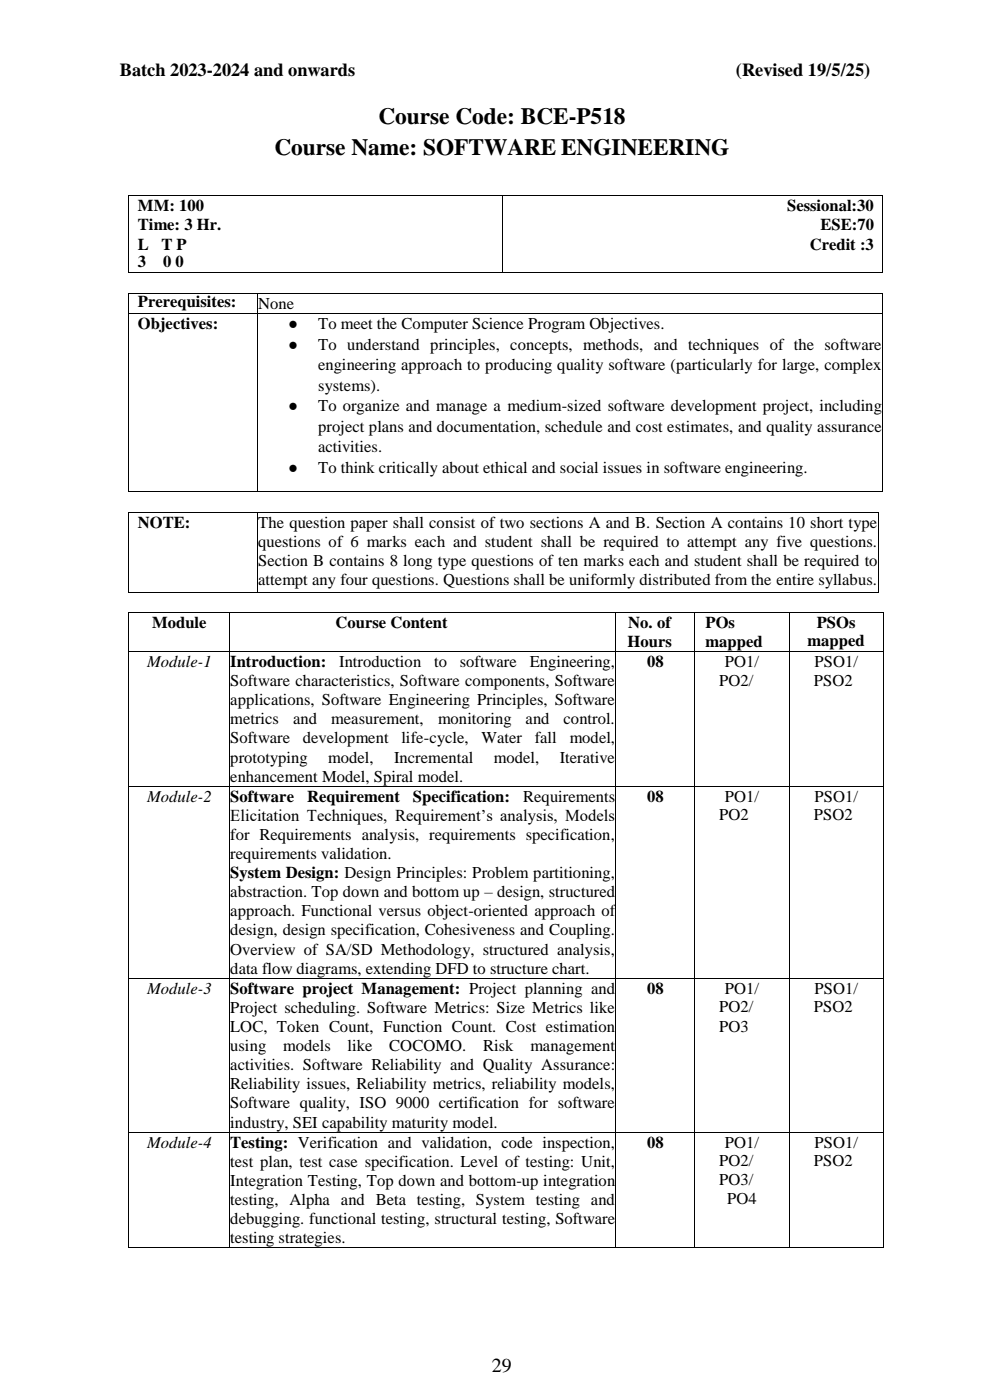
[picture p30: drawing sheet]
<svg xmlns="http://www.w3.org/2000/svg" width="210mm" height="297mm" viewBox="0 0 210 297" stroke-linecap="round" stroke-linejoin="round" font-family="sans-serif">
<defs><g id="words">
<g font-size="5">
<text x="80.3" y="26.4">Course Code: BCE-P518</text>
<text x="58.2" y="32.9">Course Name: SOFTWARE ENGINEERING</text>
</g>
<text font-size="4.2" x="104.4" y="291.1">29</text>
<g font-size="3.9">
<text x="25.4" y="16">Batch 2023-2024 and onwards</text>
<text x="156.1" y="16">(Revised 19/5/25)</text>
</g>
<g font-size="3.5">
<text x="29.3" y="44.8">MM: 100</text>
<text x="167" y="44.8">Sessional:30</text>
<text x="29.3" y="48.9">Time: 3 Hr.</text>
<text x="29.3" y="53">L</text>
<text x="34.2" y="53">T P</text>
<text x="171.8" y="53">Credit :3</text>
<text x="174.1" y="48.9">ESE:70</text>
<text x="29.3" y="56.7">3</text>
<text x="34.6" y="56.7">0 0</text>
<text x="29.3" y="65.2">Prerequisites:</text>
<text x="54.8" y="65.5">None</text>
<text x="29.3" y="69.7">Objectives:</text>
<text x="61.1" y="69.8">●</text>
<text x="67.5" y="69.8">To meet the Computer Science Program Objectives.</text>
<text x="61.1" y="74.2">●</text>
<text x="67.5" y="74.2">To understand principles, concepts, methods, and techniques of the software</text>
<text x="67.5" y="78.6">engineering approach to producing quality software (particularly for large, complex</text>
<text x="67.5" y="82.9">systems).</text>
<text x="61.1" y="87.3">●</text>
<text x="67.5" y="87.3">To organize and manage a medium-sized software development project, including</text>
<text x="67.5" y="91.6">project plans and documentation, schedule and cost estimates, and quality assurance</text>
<text x="67.5" y="95.9">activities.</text>
<text x="61.1" y="100.3">●</text>
<text x="67.5" y="100.3">To think critically about ethical and social issues in software engineering.</text>
<text x="29.3" y="112.1">NOTE:</text>
<text x="54.8" y="112">The question paper shall consist of two sections A and B. Section A contains 10 short type</text>
<text x="54.8" y="116.1">questions of 6 marks each and student shall be required to attempt any five questions.</text>
<text x="54.8" y="120.1">Section B contains 8 long type questions of ten marks each and student shall be required to</text>
<text x="54.8" y="124.1">attempt any four questions. Questions shall be uniformly distributed from the entire syllabus.</text>
<text x="48.9" y="141.5">Introduction:</text>
<text x="71.9" y="141.5">Introduction</text>
<text x="92.1" y="141.5">to</text>
<text x="97.6" y="141.5">software</text>
<text x="112.4" y="141.5">Engineering,</text>
<text x="153.8" y="141.5">PO1/</text>
<text x="172.8" y="141.5">PSO1/</text>
<text x="48.9" y="145.6">Software characteristics, Software components, Software</text>
<text x="48.9" y="149.6">applications, Software Engineering Principles, Software</text>
<text x="152.6" y="145.4">PO2/</text>
<text x="172.7" y="145.4">PSO2</text>
<text x="48.9" y="153.7">metrics</text>
<text x="62.2" y="153.7">and</text>
<text x="70.3" y="153.7">measurement,</text>
<text x="92.9" y="153.7">monitoring</text>
<text x="111.5" y="153.7">and</text>
<text x="119.6" y="153.7">control.</text>
<text x="48.9" y="157.7">Software</text>
<text x="48.9" y="161.8">prototyping</text>
<text x="64.3" y="157.7">development</text>
<text x="69.6" y="161.8">model,</text>
<text x="83.6" y="161.8">Incremental</text>
<text x="85.1" y="157.7">life-cycle,</text>
<text x="102.1" y="157.7">Water</text>
<text x="104.8" y="161.8">model,</text>
<text x="113.5" y="157.7">fall</text>
<text x="118.7" y="161.8">Iterative</text>
<text x="120.9" y="157.7">model,</text>
<text x="48.9" y="165.8">enhancement Model, Spiral model.</text>
<text x="48.9" y="170.1">Software</text>
<text x="65.1" y="170.1">Requirement</text>
<text x="87.6" y="170.1">Specification:</text>
<text x="111" y="170.1">Requirements</text>
<text x="153.8" y="170.1">PO1/</text>
<text x="172.8" y="170.1">PSO1/</text>
<text x="48.9" y="174.1">Elicitation Techniques, Requirement’s analysis, Models</text>
<text x="48.9" y="178.2">for Requirements analysis, requirements specification,</text>
<text x="152.6" y="174">PO2</text>
<text x="172.7" y="174">PSO2</text>
<text x="48.9" y="182.2">requirements validation.</text>
<text x="48.9" y="186.3">System Design: Design Principles: Problem partitioning,</text>
<text x="48.9" y="190.4">abstraction. Top down and bottom up – design, structured</text>
<text x="48.9" y="194.4">approach. Functional versus object-oriented approach of</text>
<text x="48.9" y="198.4">design, design specification, Cohesiveness and Coupling.</text>
<text x="48.9" y="202.5">Overview of SA/SD Methodology, structured analysis,</text>
<text x="48.9" y="206.6">data flow diagrams, extending DFD to structure chart.</text>
<text x="48.9" y="210.8">Software project Management: Project planning and</text>
<text x="48.9" y="214.9">Project scheduling. Software Metrics: Size Metrics like</text>
<text x="152.6" y="214.8">PO2/</text>
<text x="153.8" y="210.8">PO1/</text>
<text x="172.7" y="214.8">PSO2</text>
<text x="172.8" y="210.8">PSO1/</text>
<text x="48.9" y="218.9">LOC, Token Count, Function Count. Cost estimation</text>
<text x="152.6" y="218.9">PO3</text>
<text x="48.9" y="223">using</text>
<text x="48.9" y="227">activities. Software Reliability and Quality Assurance:</text>
<text x="60.1" y="223">models</text>
<text x="73.7" y="223">like</text>
<text x="82.6" y="223">COCOMO.</text>
<text x="102.5" y="223">Risk</text>
<text x="112.5" y="223">management</text>
<text x="48.9" y="231.1">Reliability issues, Reliability metrics, reliability models,</text>
<text x="48.9" y="235.2">Software quality, ISO 9000 certification for software</text>
<text x="48.9" y="239.2">industry, SEI capability maturity model.</text>
<text x="48.9" y="243.5">Testing: Verification and validation, code inspection,</text>
<text x="153.8" y="243.5">PO1/</text>
<text x="172.8" y="243.5">PSO1/</text>
<text x="48.9" y="247.5">test plan, test case specification. Level of testing: Unit,</text>
<text x="48.9" y="251.5">Integration Testing, Top down and bottom-up integration</text>
<text x="152.6" y="247.4">PO2/</text>
<text x="152.6" y="251.5">PO3/</text>
<text x="172.7" y="247.4">PSO2</text>
<text x="48.9" y="255.6">testing, Alpha and Beta testing, System testing and</text>
<text x="48.9" y="259.7">debugging. functional testing, structural testing, Software</text>
<text x="48.9" y="263.7">testing strategies.</text>
</g>
<g font-size="3.5" fill="#000101">
<text x="32.3" y="133.3">Module</text>
<text x="71.2" y="133.3">Course Content</text>
<text x="133.1" y="137.3">Hours</text>
<text x="133.3" y="133.3">No. of</text>
<text x="149.7" y="133.3">POs</text>
<text x="149.7" y="137.3">mapped</text>
<text x="171.3" y="137.1">mapped</text>
<text x="173.3" y="133.3">PSOs</text>
<text x="31.2" y="141.5">Module-1</text>
<text x="137.3" y="141.6">08</text>
<text x="31.2" y="170.1">Module-2</text>
<text x="137.3" y="170.2">08</text>
<text x="31.2" y="210.8">Module-3</text>
<text x="137.3" y="210.9">08</text>
<text x="31.2" y="243.5">Module-4</text>
<text x="137.3" y="243.5">08</text>
</g>
<text font-size="3.5" fill="#010202" x="154.2" y="255.5">PO4</text>
</g></defs>
<g fill="#000">
<path d="M27.2 41.4h.2v.1h-.2z" fill-rule="evenodd"/>
<path d="M27.2 41.4h.2v.1h-.2z" fill-rule="evenodd"/>
<path d="M27.2 57.8h.2v.2h-.2z" fill-rule="evenodd"/>
<path d="M27.2 57.8h.2v.2h-.2z" fill-rule="evenodd"/>
<path d="M106.6 41.4h.2v.1h-.2z" fill-rule="evenodd"/>
<path d="M106.6 57.8h.2v.2h-.2z" fill-rule="evenodd"/>
<path d="M187.1 41.4h.2v.1h-.2z" fill-rule="evenodd"/>
<path d="M187.1 41.4h.2v.1h-.2z" fill-rule="evenodd"/>
<path d="M187.1 57.8h.2v.2h-.2z" fill-rule="evenodd"/>
<path d="M187.1 57.8h.2v.2h-.2z" fill-rule="evenodd"/>
<path d="M27.2 62.2h.2v.1h-.2z" fill-rule="evenodd"/>
<path d="M27.2 62.2h.2v.1h-.2z" fill-rule="evenodd"/>
<path d="M27.2 66.4h.2v.2h-.2z" fill-rule="evenodd"/>
<path d="M54.6 62.2h.2v.1h-.2z" fill-rule="evenodd"/>
<path d="M54.6 66.4h.2v.2h-.2z" fill-rule="evenodd"/>
<path d="M187.2 62.2h.2v.1h-.2z" fill-rule="evenodd"/>
<path d="M187.2 62.2h.2v.1h-.2z" fill-rule="evenodd"/>
<path d="M187.2 66.4h.2v.2h-.2z" fill-rule="evenodd"/>
<path d="M27.2 104.3h.2v.2h-.2z" fill-rule="evenodd"/>
<path d="M27.2 104.3h.2v.2h-.2z" fill-rule="evenodd"/>
<path d="M27.2 108.6h.2v.2h-.2z" fill-rule="evenodd"/>
<path d="M27.2 108.6h.2v.2h-.2z" fill-rule="evenodd"/>
<path d="M54.6 104.3h.2v.2h-.2z" fill-rule="evenodd"/>
<path d="M54.6 108.6h.2v.2h-.2z" fill-rule="evenodd"/>
<path d="M186.3 108.6h.1v.2h-.1z" fill-rule="evenodd"/>
<path d="M186.3 108.6h.1v.2h-.1z" fill-rule="evenodd"/>
<path d="M187.2 104.3h.2v.2h-.2z" fill-rule="evenodd"/>
<path d="M187.2 104.3h.2v.2h-.2z" fill-rule="evenodd"/>
<path d="M27.2 125.6h.2v.2h-.2z" fill-rule="evenodd"/>
<path d="M27.2 125.6h.2v.2h-.2z" fill-rule="evenodd"/>
<path d="M27.2 129.9h.2v.1h-.2z" fill-rule="evenodd"/>
<path d="M27.2 129.9h.2v.1h-.2z" fill-rule="evenodd"/>
<path d="M27.2 138.2h.2v.1h-.2z" fill-rule="evenodd"/>
<path d="M48.7 129.9h.2v.1h-.2z" fill-rule="evenodd"/>
<path d="M48.7 138.2h.2v.1h-.2z" fill-rule="evenodd"/>
<path d="M54.6 125.6h.2v.2h-.2z" fill-rule="evenodd"/>
<path d="M130.5 129.9h.2v.1h-.2z" fill-rule="evenodd"/>
<path d="M130.5 138.2h.2v.1h-.2z" fill-rule="evenodd"/>
<path d="M147.3 129.9h.1v.1h-.1z" fill-rule="evenodd"/>
<path d="M147.3 138.2h.1v.1h-.1z" fill-rule="evenodd"/>
<path d="M167.4 129.9h.1v.1h-.1z" fill-rule="evenodd"/>
<path d="M167.4 138.2h.1v.1h-.1z" fill-rule="evenodd"/>
<path d="M186.3 125.6h.1v.2h-.1z" fill-rule="evenodd"/>
<path d="M186.3 125.6h.1v.2h-.1z" fill-rule="evenodd"/>
<path d="M187.2 129.9h.2v.1h-.2z" fill-rule="evenodd"/>
<path d="M187.2 129.9h.2v.1h-.2z" fill-rule="evenodd"/>
<path d="M187.2 138.2h.2v.1h-.2z" fill-rule="evenodd"/>
<path d="M27.2 166.7h.2v.2h-.2z" fill-rule="evenodd"/>
<path d="M48.7 166.7h.2v.2h-.2z" fill-rule="evenodd"/>
<path d="M130.5 166.7h.2v.2h-.2z" fill-rule="evenodd"/>
<path d="M147.3 166.7h.1v.2h-.1z" fill-rule="evenodd"/>
<path d="M167.4 166.7h.1v.2h-.1z" fill-rule="evenodd"/>
<path d="M187.2 166.7h.2v.2h-.2z" fill-rule="evenodd"/>
<path d="M27.2 207.5h.2v.1h-.2z" fill-rule="evenodd"/>
<path d="M48.7 207.5h.2v.1h-.2z" fill-rule="evenodd"/>
<path d="M130.5 207.5h.2v.1h-.2z" fill-rule="evenodd"/>
<path d="M147.3 207.5h.1v.1h-.1z" fill-rule="evenodd"/>
<path d="M167.4 207.5h.1v.1h-.1z" fill-rule="evenodd"/>
<path d="M187.2 207.5h.2v.1h-.2z" fill-rule="evenodd"/>
<path d="M27.2 240.1h.2v.2h-.2z" fill-rule="evenodd"/>
<path d="M48.7 240.1h.2v.2h-.2z" fill-rule="evenodd"/>
<path d="M130.5 240.1h.2v.2h-.2z" fill-rule="evenodd"/>
<path d="M147.3 240.1h.1v.2h-.1z" fill-rule="evenodd"/>
<path d="M167.4 240.1h.1v.2h-.1z" fill-rule="evenodd"/>
<path d="M187.2 240.1h.2v.2h-.2z" fill-rule="evenodd"/>
<path d="M27.2 264.6h.2v.2h-.2z" fill-rule="evenodd"/>
<path d="M27.2 264.6h.2v.2h-.2z" fill-rule="evenodd"/>
<path d="M48.7 264.6h.2v.2h-.2z" fill-rule="evenodd"/>
<path d="M130.5 264.6h.2v.2h-.2z" fill-rule="evenodd"/>
<path d="M147.3 264.6h.1v.2h-.1z" fill-rule="evenodd"/>
<path d="M167.4 264.6h.1v.2h-.1z" fill-rule="evenodd"/>
<path d="M187.2 264.6h.2v.2h-.2z" fill-rule="evenodd"/>
<path d="M187.2 264.6h.2v.2h-.2z" fill-rule="evenodd"/>
</g>
<g fill="none" stroke="#000" stroke-width=".21">
<path d="M27.3 41.5v16.3M27.4 41.5h79.2M27.4 57.9h79.2M106.7 41.5v16.3M106.8 41.5h80.3M106.8 57.9h80.3M187.2 41.5v16.3M27.3 62.3v4.1M27.3 66.6v37.7M27.4 62.2h27.2M27.4 66.5h27.2M54.7 62.3v4.1"/>
<path d="M54.7 66.6v37.7M54.8 62.2h132.4M54.8 66.5h132.4M187.3 62.3v4.1M187.3 66.6v37.7M27.3 108.8v16.8M27.4 104.4h27.2M27.4 108.7h27.2M54.7 108.8v16.8M54.8 104.4h132.4M54.8 108.7h131.5M186.3 108.8v16.8"/>
<path d="M27.3 130v8.2M27.3 138.3v28.4M27.4 125.7h27.2M27.4 129.9h21.3M27.4 138.2h21.3M48.8 130v8.2M48.8 138.3v28.4M48.9 129.9h81.6M48.9 138.2h81.6M54.8 125.7h131.5M130.6 130v8.2M130.6 138.3v28.4"/>
<path d="M130.7 129.9h16.6M130.7 138.2h16.6M147.3 130v8.2M147.3 138.3v28.4M147.4 129.9h20M147.4 138.2h20M167.5 130v8.2M167.5 138.3v28.4M167.5 129.9h19.7M167.5 138.2h19.7M187.3 130v8.2M187.3 138.3v28.4"/>
<path d="M27.3 166.9v40.6M27.4 166.8h21.3M48.8 166.9v40.6M48.9 166.8h81.6M130.6 166.9v40.6M130.7 166.8h16.6M147.3 166.9v40.6M147.4 166.8h20M167.5 166.9v40.6M167.5 166.8h19.7M187.3 166.9v40.6M27.3 207.6v32.5"/>
<path d="M27.4 207.6h21.3M48.8 207.6v32.5M48.9 207.6h81.6M130.6 207.6v32.5M130.7 207.6h16.6M147.3 207.6v32.5M147.4 207.6h20M167.5 207.6v32.5M167.5 207.6h19.7M187.3 207.6v32.5M27.3 240.3v24.3M27.4 240.2h21.3"/>
<path d="M48.8 240.3v24.3M48.9 240.2h81.6M130.6 240.3v24.3M130.7 240.2h16.6M147.3 240.3v24.3M147.4 240.2h20M167.5 240.3v24.3M167.5 240.2h19.7M187.3 240.3v24.3M27.4 264.7h21.3M48.9 264.7h81.6M130.7 264.7h16.6"/>
<path d="M147.4 264.7h20M167.5 264.7h19.7"/>
</g>
<use href="#words"/>
</svg>
